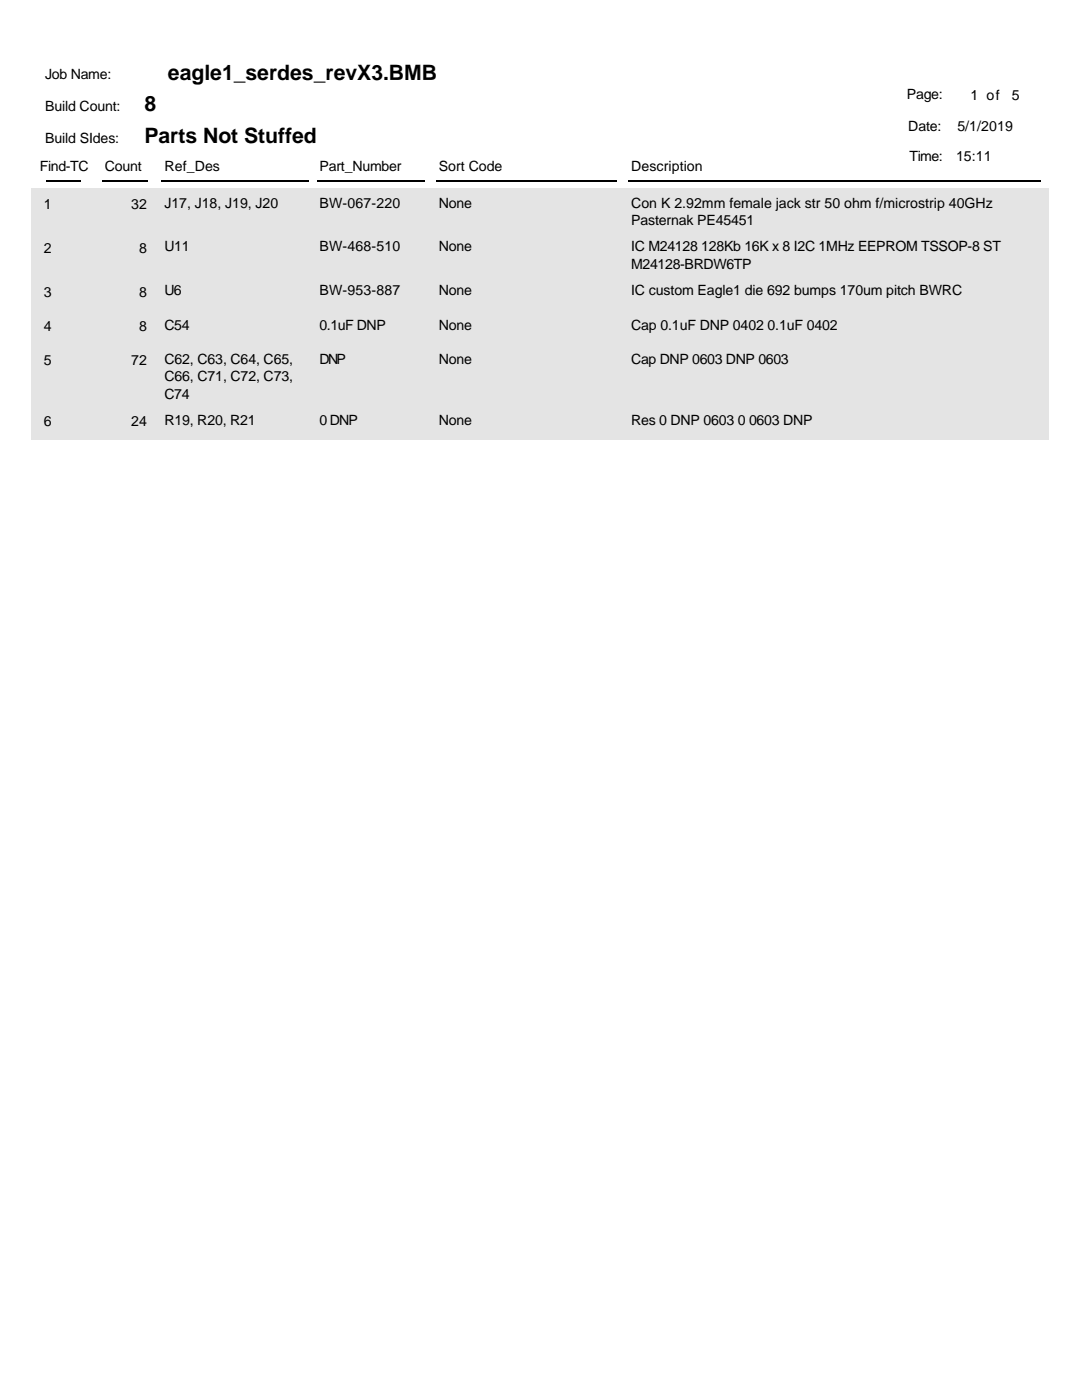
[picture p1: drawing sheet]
<svg xmlns="http://www.w3.org/2000/svg" width="216mm" height="279mm" viewBox="0 0 216 279" stroke-linecap="round" stroke-linejoin="round" font-family="sans-serif">
<defs><g id="words">
<g font-size="4.2">
<text x="33.5" y="15.9">eagle1_serdes_revX3.BMB</text>
<text x="28.8" y="22.2">8</text>
<text x="28.8" y="28.6">Parts Not Stuffed</text>
</g>
<g font-size="2.8">
<text x="9" y="15.8">Job Name:</text>
<text x="9" y="22.1">Build Count:</text>
<text x="181" y="19.8">Page:</text>
<text x="193.7" y="20">1 of</text>
<text x="201.9" y="20">5</text>
<text x="9" y="28.5">Build SIdes:</text>
<text x="181.2" y="26.1">Date:</text>
<text x="191" y="26.1">5/1/2019</text>
<text x="7.9" y="34">Find-TC</text>
<text x="20.9" y="34">Count</text>
<text x="32.8" y="34">Ref_Des</text>
<text x="63.8" y="34">Part_Number</text>
<text x="87.6" y="34">Sort Code</text>
<text x="125.9" y="34">Description</text>
<text x="181.5" y="32.2">Time:</text>
<text x="190.8" y="32.2">15:11</text>
<text x="8.7" y="41.7">1</text>
<text x="26.2" y="41.7">32</text>
<text x="32.8" y="41.5">J17, J18, J19, J20</text>
<text x="63.8" y="41.5">BW-067-220</text>
<text x="87.6" y="41.5">None</text>
<text x="125.9" y="41.5">Con K 2.92mm female jack str 50 ohm f/microstrip 40GHz</text>
<text x="125.9" y="44.9">Pasternak PE45451</text>
<text x="8.7" y="50.4">2</text>
<text x="27.8" y="50.4">8</text>
<text x="32.8" y="50.2">U11</text>
<text x="63.8" y="50.2">BW-468-510</text>
<text x="87.6" y="50.2">None</text>
<text x="125.9" y="50.2">IC M24128 128Kb 16K x 8 I2C 1MHz EEPROM TSSOP-8 ST</text>
<text x="125.9" y="53.6">M24128-BRDW6TP</text>
<text x="8.7" y="59.2">3</text>
<text x="27.8" y="59.2">8</text>
<text x="32.8" y="58.9">U6</text>
<text x="63.8" y="58.9">BW-953-887</text>
<text x="87.6" y="58.9">None</text>
<text x="125.9" y="58.9">IC custom Eagle1 die 692 bumps 170um pitch BWRC</text>
<text x="32.8" y="65.8">C54</text>
<text x="63.8" y="65.8">0.1uF DNP</text>
<text x="87.6" y="65.8">None</text>
<text x="125.9" y="65.8">Cap 0.1uF DNP 0402 0.1uF 0402</text>
<text x="8.7" y="66.1">4</text>
<text x="27.8" y="66.1">8</text>
<text x="8.7" y="72.9">5</text>
<text x="26.2" y="72.9">72</text>
<text x="32.8" y="72.7">C62, C63, C64, C65,</text>
<text x="32.8" y="76.1">C66, C71, C72, C73,</text>
<text x="63.8" y="72.7">DNP</text>
<text x="87.6" y="72.7">None</text>
<text x="125.9" y="72.7">Cap DNP 0603 DNP 0603</text>
<text x="32.8" y="79.6">C74</text>
<text x="8.7" y="85.1">6</text>
<text x="26.2" y="85.1">24</text>
<text x="32.8" y="84.8">R19, R20, R21</text>
<text x="63.8" y="84.8">0 DNP</text>
<text x="87.6" y="84.8">None</text>
<text x="125.9" y="84.8">Res 0 DNP 0603 0 0603 DNP</text>
</g>
</g></defs>
<path d="M9.3 36.1h6.8M20.4 36.1h9M32.3 36.1h29.3M63.2 36.1h21.5M87 36.1h36M125.4 36.1h82.3" fill="none" stroke="#000" stroke-width=".26"/>
<g fill="#e4e4e4">
<path d="M6.3 37.6h203v8.7h-203z"/>
<path d="M6.3 46.3h203v8.7h-203z"/>
<path d="M6.3 55h203v6.9h-203z"/>
<path d="M6.3 61.9h203v6.9h-203z"/>
<path d="M6.3 68.8h203v12.2h-203z"/>
<path d="M6.3 81h203v6.8h-203z"/>
</g>
<use href="#words"/>
</svg>
